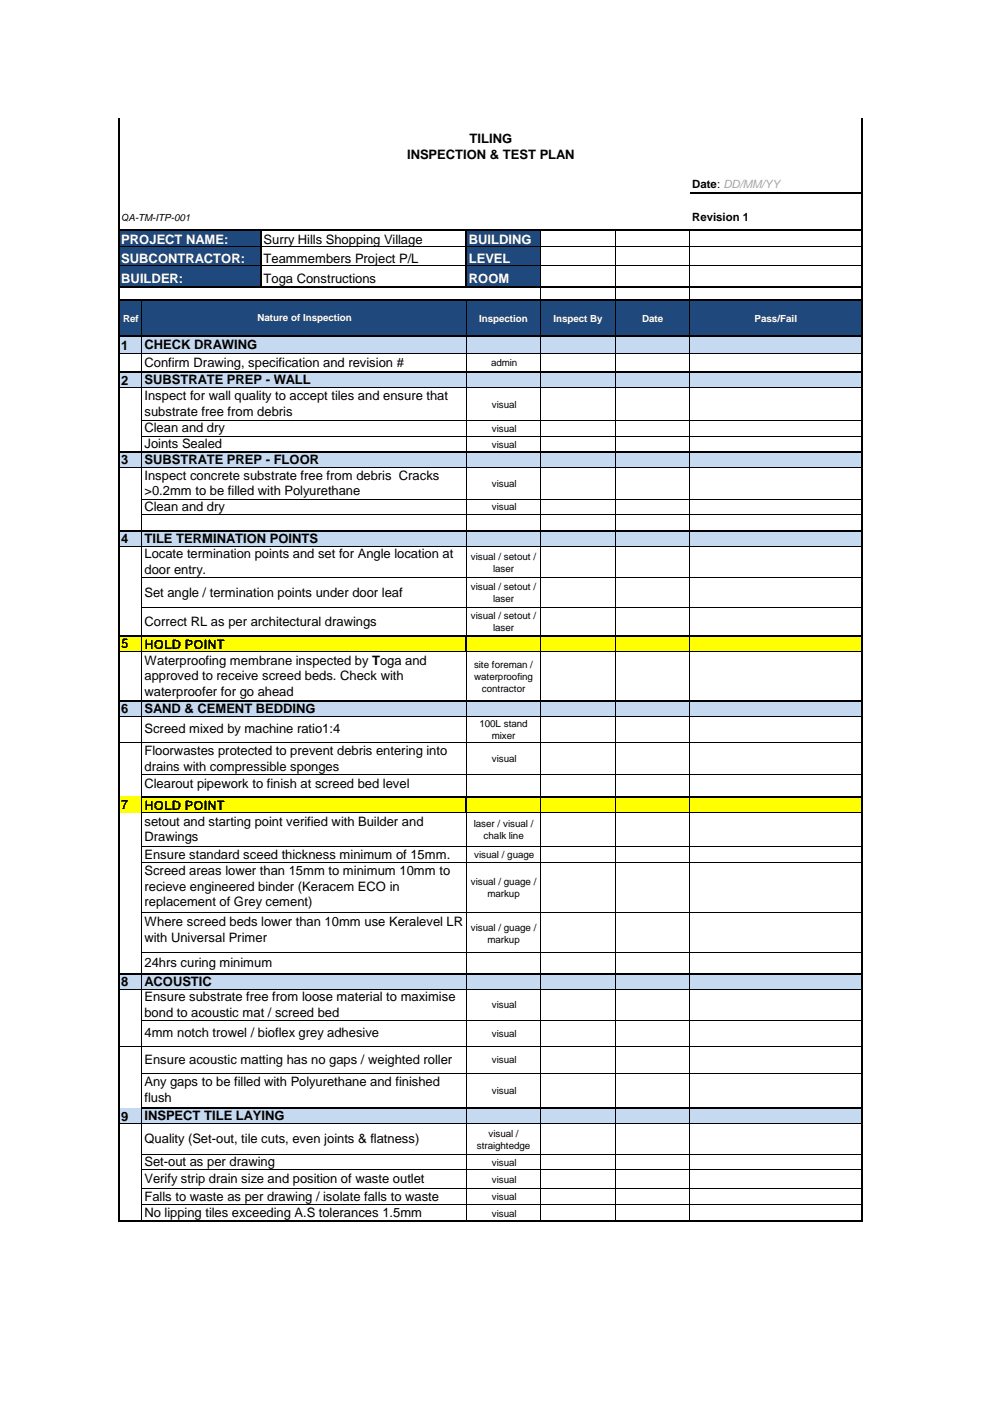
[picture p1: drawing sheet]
<svg xmlns="http://www.w3.org/2000/svg" width="210mm" height="297mm" viewBox="0 0 210 297" stroke-linecap="round" stroke-linejoin="round" font-family="sans-serif">
<defs><g id="words">
<g font-size="2.8">
<text x="86.3" y="33.7">INSPECTION &amp; TEST PLAN</text>
<text x="99.5" y="30.4">TILING</text>
<text x="55.8" y="51.7">Surry Hills Shopping Village</text>
<text x="55.8" y="55.7">Teammembers Project P/L</text>
<text x="55.8" y="60">Toga Constructions</text>
<text x="25.7" y="74.1">1</text>
<text x="30.6" y="74.1">CHECK DRAWING</text>
<text x="30.6" y="77.7">Confirm Drawing, specification and revision #</text>
<text x="25.7" y="81.5">2</text>
<text x="30.6" y="81.4">SUBSTRATE PREP - WALL</text>
<text x="30.6" y="84.9">Inspect for wall quality to accept tiles and ensure that</text>
<text x="30.6" y="88.2">substrate free from debris</text>
<text x="30.6" y="95">Joints Sealed</text>
<text x="30.6" y="91.6">Clean and dry</text>
<text x="25.7" y="98.4">3</text>
<text x="30.6" y="98.4">SUBSTRATE PREP - FLOOR</text>
<text x="30.6" y="101.7">Inspect concrete substrate free from debris Cracks</text>
<text x="30.6" y="105">&gt;0.2mm to be filled with Polyurethane</text>
<text x="30.6" y="108.3">Clean and dry</text>
<text x="25.7" y="115.1">4</text>
<text x="30.6" y="115">TILE TERMINATION POINTS</text>
<text x="30.6" y="118.3">Locate termination points and set for Angle location at</text>
<text x="30.6" y="121.7">door entry.</text>
<text x="30.6" y="126.4">Set angle / termination points under door leaf</text>
<text x="25.7" y="137.4">5</text>
<text x="30.6" y="137.5">HOLD POINT</text>
<text x="30.6" y="132.6">Correct RL as per architectural drawings</text>
<text x="30.6" y="140.9">Waterproofing membrane inspected by Toga and</text>
<text x="30.6" y="144.2">approved to receive screed beds. Check with</text>
<text x="30.6" y="147.6">waterproofer for go ahead</text>
<text x="25.7" y="151.2">6</text>
<text x="30.6" y="151.1">SAND &amp; CEMENT BEDDING</text>
<text x="30.6" y="155.4">Screed mixed by machine ratio1:4</text>
<text x="30.6" y="160">Floorwastes protected to prevent debris entering into</text>
<text x="30.6" y="166.9">Clearout pipework to finish at screed bed level</text>
<text x="30.6" y="163.3">drains with compressible sponges</text>
<text x="25.7" y="171.6">7</text>
<text x="30.6" y="171.7">HOLD POINT</text>
<text x="30.6" y="175">setout and starting point verified with Builder and</text>
<text x="30.6" y="178.3">Drawings</text>
<text x="30.6" y="182.1">Ensure standard sceed thickness minimum of 15mm.</text>
<text x="30.6" y="185.4">Screed areas lower than 15mm to minimum 10mm to</text>
<text x="30.6" y="188.8">recieve engineered binder (Keracem ECO in</text>
<text x="30.6" y="192.1">replacement of Grey cement)</text>
<text x="30.6" y="196.2">Where screed beds lower than 10mm use Keralevel LR</text>
<text x="30.6" y="199.6">with Universal Primer</text>
<text x="25.7" y="209">8</text>
<text x="30.6" y="208.9">ACOUSTIC</text>
<text x="30.6" y="205">24hrs curing minimum</text>
<text x="30.6" y="212.1">Ensure substrate free from loose material to maximise</text>
<text x="30.6" y="215.5">bond to acoustic mat / screed bed</text>
<text x="30.6" y="219.9">4mm notch trowel / bioflex grey adhesive</text>
<text x="30.6" y="225.5">Ensure acoustic matting has no gaps / weighted roller</text>
<text x="30.6" y="230.2">Any gaps to be filled with Polyurethane and finished</text>
<text x="30.6" y="233.5">flush</text>
<text x="25.7" y="237.5">9</text>
<text x="30.6" y="237.4">INSPECT TILE LAYING</text>
<text x="30.6" y="242.3">Quality (Set-out, tile cuts, even joints &amp; flatness)</text>
<text x="30.6" y="250.7">Verify strip drain size and position of waste outlet</text>
<text x="30.6" y="247.1">Set-out as per drawing</text>
<text x="30.6" y="254.6">Falls to waste as per drawing / isolate falls to waste</text>
<text x="30.6" y="258">No lipping tiles exceeding A.S tolerances 1.5mm</text>
</g>
<g font-size="2.8" fill="#fff">
<text x="25.7" y="51.7">PROJECT NAME:</text>
<text x="99.3" y="51.7">BUILDING</text>
<text x="25.7" y="55.7">SUBCONTRACTOR:</text>
<text x="99.3" y="55.7">LEVEL</text>
<text x="25.7" y="60">BUILDER:</text>
<text x="99.3" y="60">ROOM</text>
</g>
<g font-size="2.4">
<text x="146.7" y="39.8">Date: DD/MM/YY</text>
<text x="146.7" y="46.9">Revision 1</text>
</g>
<g font-size="2.1">
<text x="25.6" y="46.9">QA-TM-ITP-001</text>
<text x="104.1" y="77.7">admin</text>
<text x="104.2" y="86.4">visual</text>
<text x="104.2" y="91.5">visual</text>
<text x="104.2" y="94.8">visual</text>
<text x="104.2" y="103.2">visual</text>
<text x="104.2" y="108.2">visual</text>
<text x="99.8" y="118.6">visual / setout /</text>
<text x="99.8" y="125.1">visual / setout /</text>
<text x="104.5" y="121.2">laser</text>
<text x="99.8" y="131.3">visual / setout /</text>
<text x="104.5" y="127.7">laser</text>
<text x="104.5" y="133.8">laser</text>
<text x="100.4" y="141.5">site foreman /</text>
<text x="100.5" y="144.1">waterproofing</text>
<text x="102.1" y="146.6">contractor</text>
<text x="101.6" y="154.1">100L stand</text>
<text x="104.2" y="161.5">visual</text>
<text x="104.2" y="156.7">mixer</text>
<text x="100.4" y="175.3">laser / visual /</text>
<text x="102.5" y="177.9">chalk line</text>
<text x="100.5" y="181.8">visual / guage</text>
<text x="99.8" y="187.6">visual / guage /</text>
<text x="103.3" y="190.2">markup</text>
<text x="99.8" y="197.2">visual / guage /</text>
<text x="103.3" y="199.8">markup</text>
<text x="104.2" y="213.7">visual</text>
<text x="104.2" y="219.7">visual</text>
<text x="104.2" y="225.4">visual</text>
<text x="104.2" y="231.9">visual</text>
<text x="101" y="243.5">straightedge</text>
<text x="103.5" y="240.9">visual /</text>
<text x="104.2" y="247">visual</text>
<text x="104.2" y="250.7">visual</text>
<text x="104.2" y="254.4">visual</text>
<text x="104.2" y="257.9">visual</text>
</g>
<g font-size="2.1" fill="#fff">
<text x="26.1" y="68.2">Ref</text>
<text x="54.6" y="68">Nature of Inspection</text>
<text x="101.5" y="68.3">Inspection</text>
<text x="117.3" y="68.3">Inspect By</text>
<text x="136.1" y="68.3">Date</text>
<text x="159.9" y="68.3">Pass/Fail</text>
</g>
</g></defs>
<g fill="#1f497d">
<path d="M25.3 48.8h30v12.1h-30z" fill-rule="evenodd"/>
<path d="M98.8 48.8h15.8v12.1h-15.8z" fill-rule="evenodd"/>
</g>
<path d="M25.3 60.9h157.3v2.8h-157.3z" fill-rule="evenodd" fill="#fff"/>
<path d="M25.3 63.6h157.3v7.7h-157.3z" fill-rule="evenodd" fill="#1f497d"/>
<g fill="#c5d9f1">
<path d="M25.3 71.3h157.3v3.7h-157.3z" fill-rule="evenodd"/>
<path d="M25.3 78.8h157.3v3.4h-157.3z" fill-rule="evenodd"/>
<path d="M25.3 95.8h157.3v3.4h-157.3z" fill-rule="evenodd"/>
<path d="M25.3 112.5h157.3v3.3h-157.3z" fill-rule="evenodd"/>
</g>
<path d="M25.3 134.7h157.3v3.4h-157.3z" fill-rule="evenodd" fill="#ff0"/>
<path d="M25.3 148.5h157.3v3.4h-157.3z" fill-rule="evenodd" fill="#c5d9f1"/>
<path d="M25.3 168.9h157.3v3.4h-157.3z" fill-rule="evenodd" fill="#ff0"/>
<g fill="#c5d9f1">
<path d="M25.3 206.3h157.3v3.4h-157.3z" fill-rule="evenodd"/>
<path d="M25.3 234.9h157.3v3.4h-157.3z" fill-rule="evenodd"/>
</g>
<g fill="none" stroke="#000" stroke-width=".21">
<path d="M25.3 52.3h29.8M25.3 56.4h29.8M55.5 52.3h43.1M55.5 56.4h43.1M99 52.3h83.4M99 56.4h83.4M114.6 49v11.7M130.4 49v11.7M146.2 49v11.7M25.3 74.9h157.1M30.1 63.8v7.3M30.1 71.5v7.2"/>
<path d="M30.1 79v16.6M98.8 63.8v7.3M98.8 71.5v7.2M98.8 79v16.6M114.6 61.1v2.4M114.6 63.8v7.3M114.6 71.5v7.2M114.6 79v16.6M130.4 61.1v2.4M130.4 63.8v7.3M130.4 71.5v7.2M130.4 79v16.6"/>
<path d="M146.2 61.1v2.4M146.2 63.8v7.3M146.2 71.5v7.2M146.2 79v16.6M25.3 82.2h157.1M25.3 99.1h157.1M30.1 95.9v16.4M30.1 89.1h152.3M30.1 92.4h152.3M98.8 95.9v16.4M114.6 95.9v16.4M130.4 95.9v16.4"/>
<path d="M146.2 95.9v16.4M25.3 115.8h157.1M30.1 112.6v22M30.1 105.8h152.3M30.1 109.1h152.3M98.8 112.6v22M114.6 112.6v22M130.4 112.6v22M146.2 112.6v22M25.3 138.1h73.3M30.1 134.9v13.4M30.1 122.5h152.3"/>
<path d="M30.1 128.7h152.3M98.8 138.2v10.1M99 138.1h83.4M114.6 134.9v13.4M130.4 134.9v13.4M146.2 134.9v13.4M25.3 151.8h157.1M25.3 157.3h157.1M30.1 148.7v20M98.8 148.7v20M114.6 148.7v20M130.4 148.7v20"/>
<path d="M146.2 148.7v20M30.1 169.1v37.1M30.1 172.3h68.5M30.1 164.2h152.3M30.1 179.3h152.3M98.8 172.4v33.8M99 172.3h83.4M114.6 169.1v37.1M130.4 169.1v37.1M146.2 169.1v37.1M30.1 182.7h152.3M30.1 193.5h152.3"/>
<path d="M25.3 209.7h157.1M30.1 206.5v28.2M30.1 201.9h152.3M30.1 216.2h152.3M98.8 206.5v28.2M114.6 206.5v28.2M130.4 206.5v28.2M146.2 206.5v28.2M25.3 221.8h157.1M25.3 238.2h157.1M30.1 235v23.7M30.1 227.4h152.3"/>
<path d="M98.8 235v23.7M114.6 235v23.7M130.4 235v23.7M146.2 235v23.7M30.1 244.6h152.3M30.1 247.9h152.3M30.1 252h152.3M30.1 255.4h152.3"/>
</g>
<g fill="none" stroke="#000" stroke-width=".34">
<path d="M25.1 25.2v233.8M182.6 25.2v233.8M25.3 48.8h157.4M55.3 49v12.1M98.8 49v12.1M146.2 40.9h36.5M25.3 60.9h157.4M25.3 63.6h157.4M25.3 71.3h157.4M25.3 78.8h157.4M25.3 95.8h157.4M25.3 112.5h157.4"/>
<path d="M25.3 134.7h157.4M98.8 134.9v3.3M25.3 148.5h157.4M30 168.9h152.7M98.8 169.1v3.3M25.3 206.3h157.4M30 234.9h152.7M25.3 258.9h157.4"/>
</g>
<use href="#words"/>
</svg>
